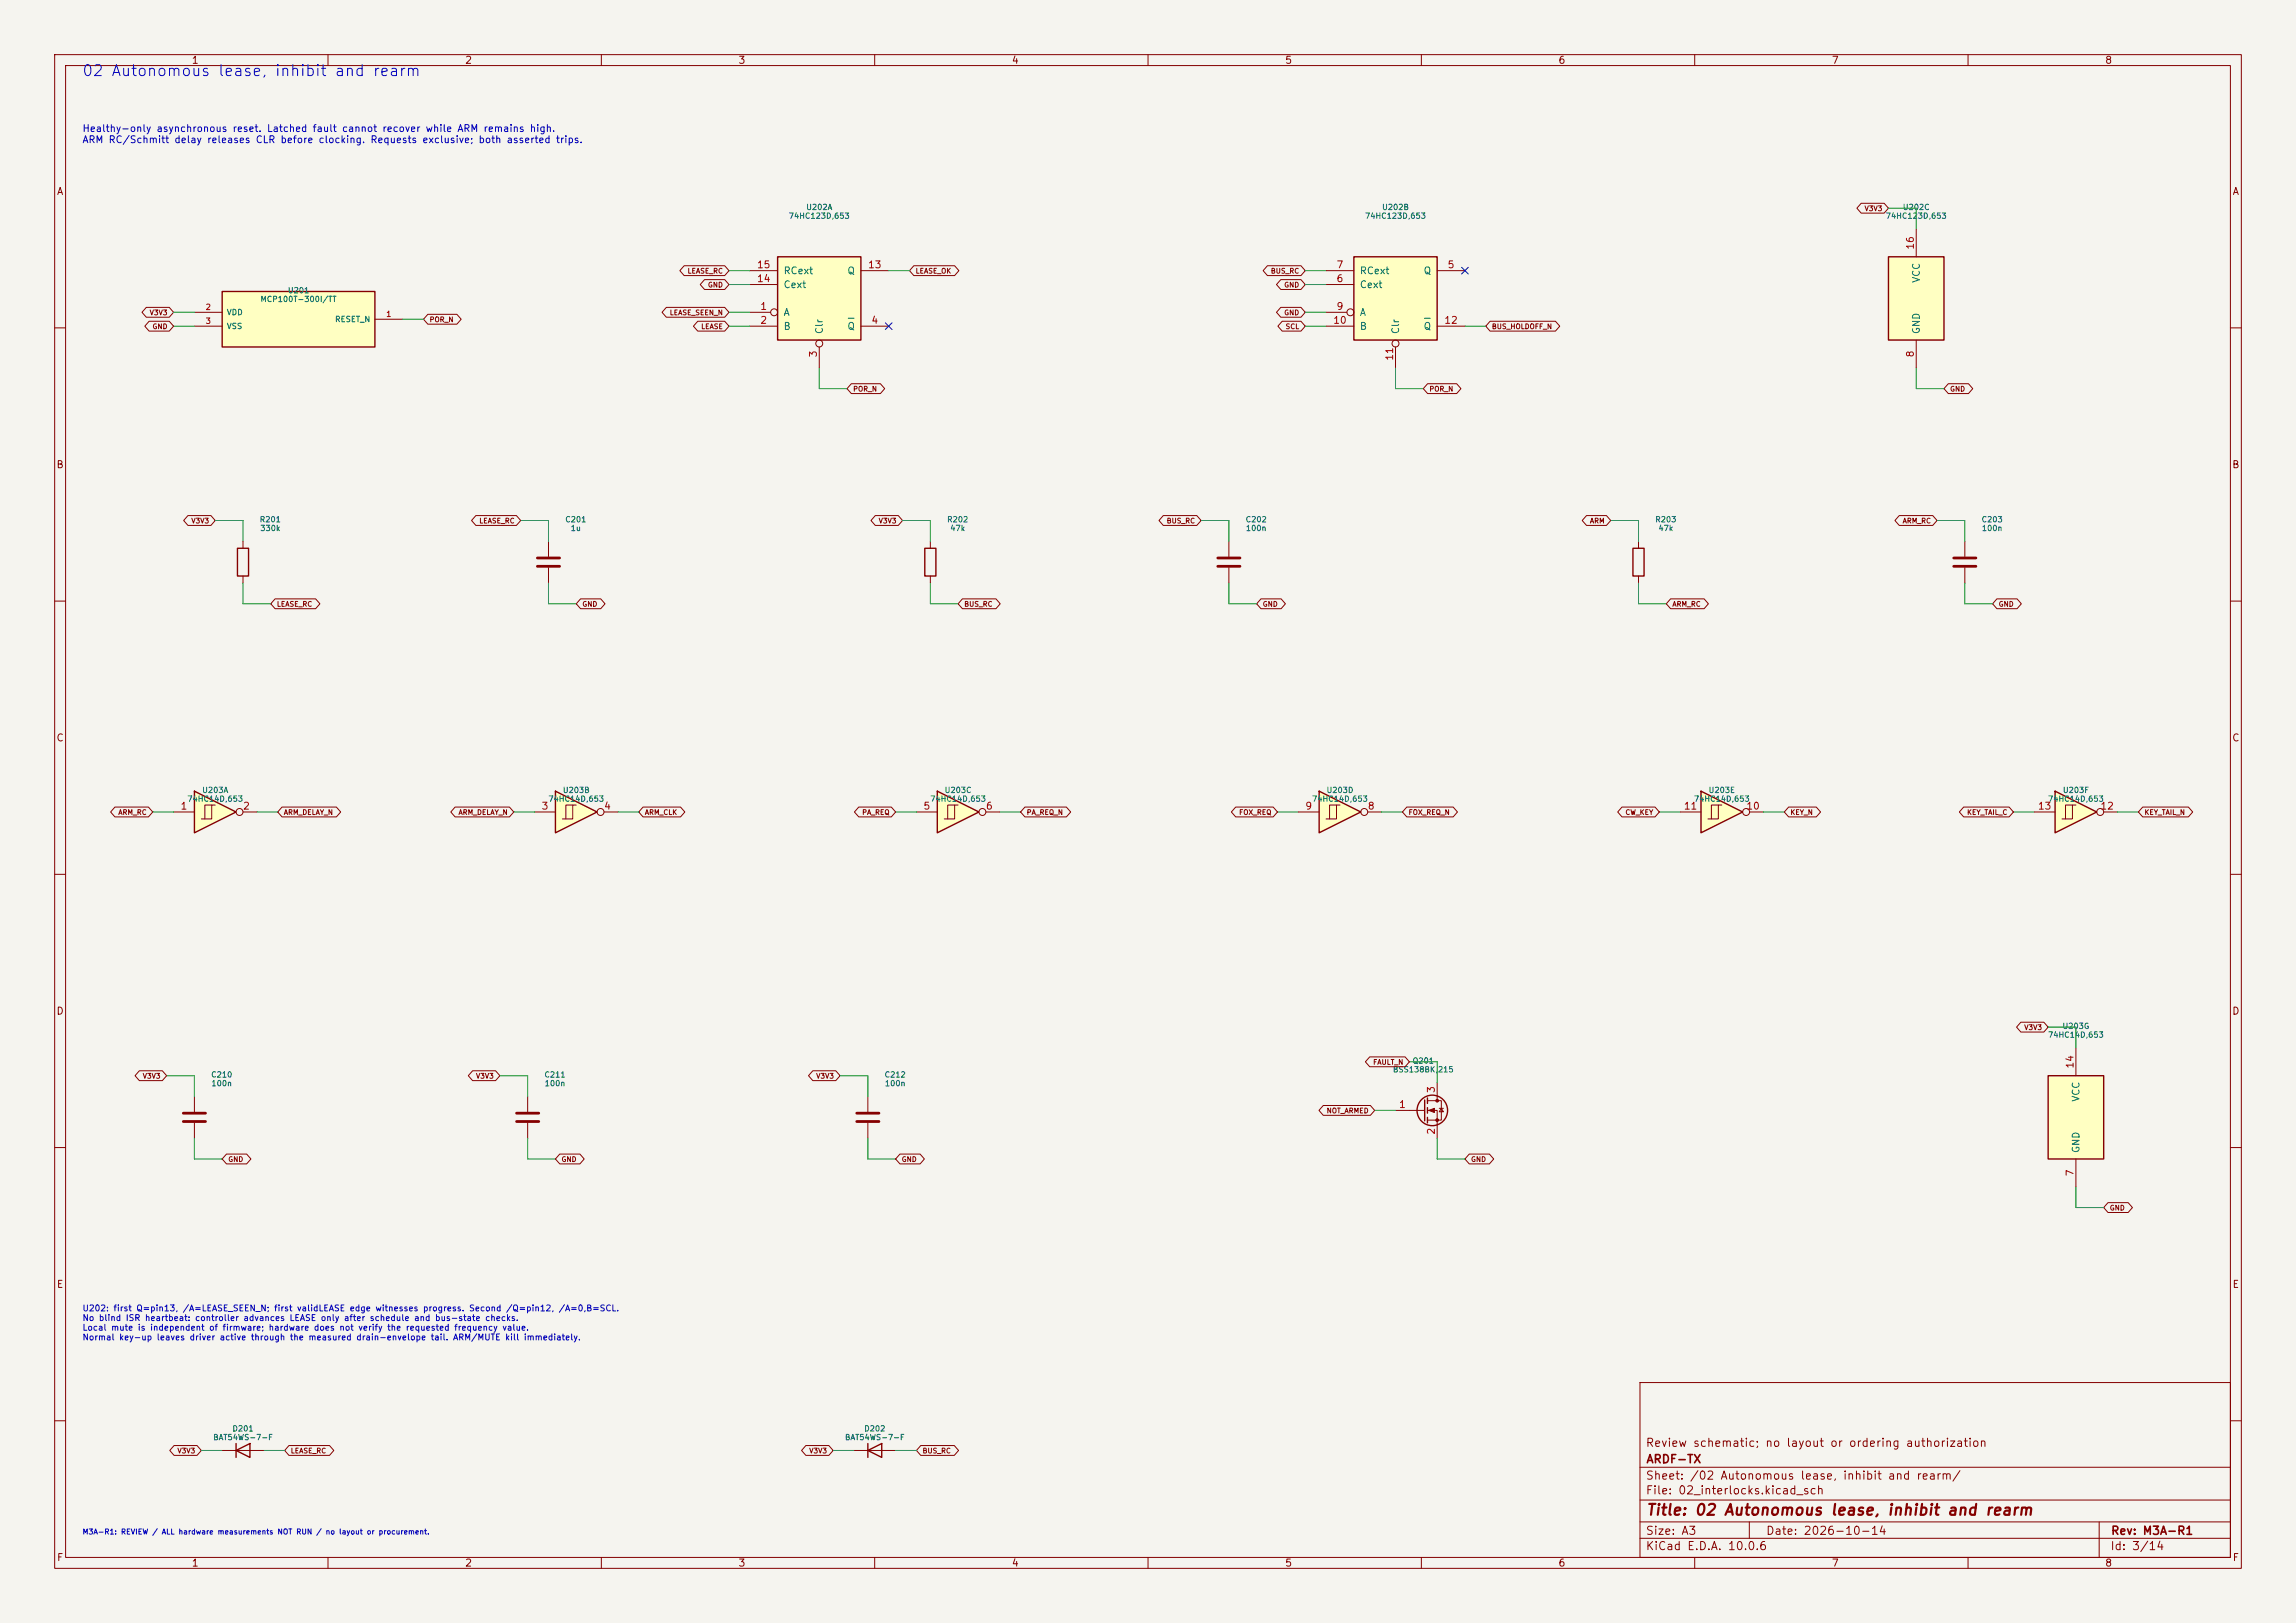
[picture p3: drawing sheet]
<svg xmlns="http://www.w3.org/2000/svg" width="420mm" height="297mm" viewBox="0 0 420 297" stroke-linecap="round" stroke-linejoin="round" font-family="sans-serif">
<defs><g id="words">
<text font-size="2" fill="#0000c2" x="14.9" y="14.4">02 Autonomous lease, inhibit and rearm</text>
<text font-size="2" fill="#840000" x="301" y="277.8">Title: 02 Autonomous lease, inhibit and rearm</text>
<g font-size="1.5" fill="#840000">
<text x="300.9" y="265.1">Review schematic; no layout or ordering authorization</text>
<text x="301" y="268.1">ARDF-TX</text>
<text x="300.9" y="273.8">File: 02_interlocks.kicad_sch</text>
<text x="300.9" y="271.1">Sheet: /02 Autonomous lease, inhibit and rearm/</text>
<text x="300.9" y="281.2">Size: A3</text>
<text x="322.9" y="281.2">Date: 2026-10-14</text>
<text x="386" y="281.2">Rev: M3A-R1</text>
<text x="300.9" y="284">KiCad E.D.A. 10.0.6</text>
<text x="385.9" y="284">Id: 3/14</text>
</g>
<g font-size="1.3" fill="#840000">
<text x="35" y="12">1</text>
<text x="85" y="12">2</text>
<text x="135" y="12">3</text>
<text x="185" y="12">4</text>
<text x="235" y="12">5</text>
<text x="285" y="12">6</text>
<text x="335" y="12">7</text>
<text x="385" y="12">8</text>
<text x="10.3" y="36">A</text>
<text x="408.3" y="36">A</text>
<text x="10.2" y="86">B</text>
<text x="408.2" y="86">B</text>
<text x="10.2" y="136">C</text>
<text x="408.2" y="136">C</text>
<text x="10.2" y="186">D</text>
<text x="408.2" y="186">D</text>
<text x="10.3" y="236">E</text>
<text x="408.3" y="236">E</text>
<text x="10.3" y="286">F</text>
<text x="35" y="287">1</text>
<text x="85" y="287">2</text>
<text x="135" y="287">3</text>
<text x="185" y="287">4</text>
<text x="235" y="287">5</text>
<text x="285" y="287">6</text>
<text x="335" y="287">7</text>
<text x="385" y="287">8</text>
<text x="408.3" y="286">F</text>
</g>
<g font-size="1.3" fill="#0000c2">
<text x="15" y="24.5">Healthy-only asynchronous reset. Latched fault cannot recover while ARM remains high.</text>
<text x="15" y="26.5">ARM RC/Schmitt delay releases CLR before clocking. Requests exclusive; both asserted trips.</text>
</g>
<g font-size="1.3" fill="#a90000">
<text x="350.4" y="45.8" transform="rotate(-90 350.4 45.8)">16</text>
<text x="138.4" y="51.9">14</text>
<text x="138.4" y="49.4">15</text>
<text x="158.7" y="49.4">13</text>
<text x="244.4" y="51.9">6</text>
<text x="244.4" y="49.4">7</text>
<text x="264.7" y="49.4">5</text>
<text x="139" y="57">1</text>
<text x="139" y="59.6">2</text>
<text x="159.3" y="59.6">4</text>
<text x="243.8" y="59.6">10</text>
<text x="244.4" y="57">9</text>
<text x="264.1" y="59.6">12</text>
<text x="149.7" y="65.5" transform="rotate(-90 149.7 65.5)">3</text>
<text x="350.4" y="65.5" transform="rotate(-90 350.4 65.5)">8</text>
<text x="255.1" y="66.1" transform="rotate(-90 255.1 66.1)">11</text>
<text x="32.9" y="148.5">1</text>
<text x="44.4" y="148.5">2</text>
<text x="99" y="148.5">3</text>
<text x="110.4" y="148.5">4</text>
<text x="168.8" y="148.5">5</text>
<text x="180.2" y="148.5">6</text>
<text x="238.7" y="148.5">9</text>
<text x="250.1" y="148.5">8</text>
<text x="307.9" y="148.5">11</text>
<text x="319.3" y="148.5">10</text>
<text x="372.7" y="148.5">13</text>
<text x="384.1" y="148.5">12</text>
<text x="379.6" y="195.6" transform="rotate(-90 379.6 195.6)">14</text>
<text x="255.8" y="203.1">1</text>
<text x="262.8" y="200.1" transform="rotate(-90 262.8 200.1)">3</text>
<text x="262.8" y="207.7" transform="rotate(-90 262.8 207.7)">2</text>
<text x="379.6" y="215.4" transform="rotate(-90 379.6 215.4)">7</text>
</g>
<g font-size="1.3" fill="#006464">
<text x="143.2" y="53">Cext</text>
<text x="143.2" y="50.5">RCext</text>
<text x="154.9" y="50.5">Q</text>
<text x="248.6" y="53">Cext</text>
<text x="248.6" y="50.5">RCext</text>
<text x="260.3" y="50.5">Q</text>
<text x="351.5" y="51.9" transform="rotate(-90 351.5 51.9)">VCC</text>
<text x="143.2" y="58.1">A</text>
<text x="248.6" y="58.1">A</text>
<text x="143.2" y="60.7">B</text>
<text x="150.8" y="61.2" transform="rotate(-90 150.8 61.2)">Clr</text>
<text x="154.9" y="60.7">Q</text>
<text x="248.6" y="60.7">B</text>
<text x="256.2" y="61.2" transform="rotate(-90 256.2 61.2)">Clr</text>
<text x="260.3" y="60.7">Q</text>
<text x="351.5" y="61.2" transform="rotate(-90 351.5 61.2)">GND</text>
<text x="380.7" y="201.7" transform="rotate(-90 380.7 201.7)">VCC</text>
<text x="380.7" y="211.1" transform="rotate(-90 380.7 211.1)">GND</text>
</g>
<g font-size="1.1" fill="#0000c2">
<text x="15" y="240.2">U202: first Q=pin13, /A=LEASE_SEEN_N; first validLEASE edge witnesses progress. Second /Q=pin12, /A=0,B=SCL.</text>
<text x="15" y="242">No blind ISR heartbeat: controller advances LEASE only after schedule and bus-state checks.</text>
<text x="15" y="243.8">Local mute is independent of firmware; hardware does not verify the requested frequency value.</text>
<text x="15" y="245.5">Normal key-up leaves driver active through the measured drain-envelope tail. ARM/MUTE kill immediately.</text>
</g>
<g font-size="1" fill="#006464">
<text x="144.2" y="40.3">74HC123D,653</text>
<text x="147.4" y="38.7">U202A</text>
<text x="249.6" y="40.3">74HC123D,653</text>
<text x="252.7" y="38.7">U202B</text>
<text x="344.8" y="40.3">74HC123D,653</text>
<text x="348" y="38.7">U202C</text>
<text x="52.6" y="53.9">U201</text>
<text x="41.4" y="57.9">VDD</text>
<text x="47.6" y="55.5">MCP100T-300I/TT</text>
<text x="61.2" y="59.2">RESET_N</text>
<text x="41.4" y="60.5">VSS</text>
<text x="47.4" y="95.8">R201</text>
<text x="103.3" y="95.8">C201</text>
<text x="173.2" y="95.8">R202</text>
<text x="227.8" y="95.8">C202</text>
<text x="302.7" y="95.8">R203</text>
<text x="362.4" y="95.8">C203</text>
<text x="47.5" y="97.4">330k</text>
<text x="104.3" y="97.4">1u</text>
<text x="173.7" y="97.4">47k</text>
<text x="227.8" y="97.4">100n</text>
<text x="303.3" y="97.4">47k</text>
<text x="362.4" y="97.4">100n</text>
<text x="34.2" y="146.9">74HC14D,653</text>
<text x="36.9" y="145.3">U203A</text>
<text x="100.2" y="146.9">74HC14D,653</text>
<text x="102.9" y="145.3">U203B</text>
<text x="170.1" y="146.9">74HC14D,653</text>
<text x="172.7" y="145.3">U203C</text>
<text x="239.9" y="146.9">74HC14D,653</text>
<text x="242.6" y="145.3">U203D</text>
<text x="309.8" y="146.9">74HC14D,653</text>
<text x="312.5" y="145.3">U203E</text>
<text x="374.5" y="146.9">74HC14D,653</text>
<text x="377.2" y="145.3">U203F</text>
<text x="374.5" y="190.1">74HC14D,653</text>
<text x="377.2" y="188.5">U203G</text>
<text x="38.5" y="197.4">C210</text>
<text x="99.5" y="197.4">C211</text>
<text x="161.7" y="197.4">C212</text>
<text x="254.7" y="196.5">BSS138BK,215</text>
<text x="258.3" y="194.9">Q201</text>
<text x="38.6" y="199">100n</text>
<text x="99.5" y="199">100n</text>
<text x="161.8" y="199">100n</text>
<text x="38.9" y="263.8">BAT54WS-7-F</text>
<text x="42.4" y="262.2">D201</text>
<text x="154.5" y="263.8">BAT54WS-7-F</text>
<text x="158" y="262.2">D202</text>
</g>
<g font-size="1" fill="#a90000">
<text x="37.5" y="57">2</text>
<text x="37.5" y="59.5">3</text>
<text x="70.5" y="58.2">1</text>
</g>
<text font-size="1" fill="#0000c2" x="15" y="281">M3A-R1: REVIEW / ALL hardware measurements NOT RUN / no layout or procurement.</text>
<g font-size=".9" fill="#840000">
<text x="341" y="38.8">V3V3</text>
<text x="125.7" y="50.3">LEASE_RC</text>
<text x="129.4" y="52.8">GND</text>
<text x="167.4" y="50.3">LEASE_OK</text>
<text x="232.4" y="50.3">BUS_RC</text>
<text x="234.8" y="52.8">GND</text>
<text x="27.3" y="57.9">V3V3</text>
<text x="78.5" y="59.2">POR_N</text>
<text x="122.4" y="57.9">LEASE_SEEN_N</text>
<text x="234.8" y="57.9">GND</text>
<text x="27.8" y="60.4">GND</text>
<text x="128.2" y="60.4">LEASE</text>
<text x="235.1" y="60.4">SCL</text>
<text x="272.8" y="60.4">BUS_HOLDOFF_N</text>
<text x="156" y="71.9">POR_N</text>
<text x="261.4" y="71.9">POR_N</text>
<text x="356.6" y="71.9">GND</text>
<text x="34.9" y="96">V3V3</text>
<text x="87.6" y="96">LEASE_RC</text>
<text x="160.6" y="96">V3V3</text>
<text x="213.3" y="96">BUS_RC</text>
<text x="290.7" y="96">ARM</text>
<text x="347.9" y="96">ARM_RC</text>
<text x="50.6" y="111.2">LEASE_RC</text>
<text x="106.4" y="111.2">GND</text>
<text x="176.3" y="111.2">BUS_RC</text>
<text x="230.9" y="111.2">GND</text>
<text x="305.8" y="111.2">ARM_RC</text>
<text x="365.5" y="111.2">GND</text>
<text x="21.6" y="149.3">ARM_RC</text>
<text x="51.8" y="149.3">ARM_DELAY_N</text>
<text x="83.8" y="149.3">ARM_DELAY_N</text>
<text x="117.9" y="149.3">ARM_CLK</text>
<text x="157.6" y="149.3">PA_REQ</text>
<text x="187.7" y="149.3">PA_REQ_N</text>
<text x="226.6" y="149.3">FOX_REQ</text>
<text x="257.6" y="149.3">FOX_REQ_N</text>
<text x="297.2" y="149.3">CW_KEY</text>
<text x="327.4" y="149.3">KEY_N</text>
<text x="359.7" y="149.3">KEY_TAIL_C</text>
<text x="392.2" y="149.3">KEY_TAIL_N</text>
<text x="370.2" y="188.7">V3V3</text>
<text x="26" y="197.6">V3V3</text>
<text x="87" y="197.6">V3V3</text>
<text x="149.2" y="197.6">V3V3</text>
<text x="251.1" y="195.1">FAULT_N</text>
<text x="242.6" y="203.9">NOT_ARMED</text>
<text x="41.7" y="212.8">GND</text>
<text x="102.6" y="212.8">GND</text>
<text x="164.9" y="212.8">GND</text>
<text x="269" y="212.8">GND</text>
<text x="385.8" y="221.7">GND</text>
<text x="32.4" y="266.2">V3V3</text>
<text x="53.1" y="266.2">LEASE_RC</text>
<text x="147.9" y="266.2">V3V3</text>
<text x="168.7" y="266.2">BUS_RC</text>
</g>
</g></defs>
<path d="M0 0h420v297h-420z" fill="#f5f4ef" stroke="#f5f4ef" stroke-width=".18"/>
<g fill="none" stroke="#840000" stroke-width=".18">
<path d="M10 10h400v277h-400zM12 12h396v273h-396zM60 10v2M110 10v2M160 10v2M210 10v2M260 10v2M310 10v2M360 10v2M10 60h2M408 60h2M10 110h2"/>
<path d="M408 110h2M10 160h2M408 160h2M262.9 198.1v3.3M10 210h2M255.3 203.2h5.3M261.1 201.4h2.6v3.6h-2.6M261.1 203.2h1.8v5.1M263.3 202.8h.7M263.7 202.8l.3 .7h-.7zM408 210h2M300 253h108v32h-108z"/>
<path d="M10 260h2M300 278.5h108M300 274.5h108M300 268.5h108M320 278.5v3M384 278.5v6.5M408 260h2M60 285v2M110 285v2M160 285v2M210 285v2M260 285v2"/>
<path d="M300 281.5h108M310 285v2M360 285v2"/>
</g>
<g fill="none" stroke="#840000" stroke-width=".25">
<path d="M260.6 201.3v3.8M261.1 200.9v1M261.1 202.7v1M261.1 204.5v1"/>
<circle cx="262" cy="203.2" r="2.79"/>
</g>
<g fill="#840000" stroke="#840000" stroke-width=".18">
<path d="M261.4 203.2l1-.4v.8z"/>
<circle cx="262.9" cy="201.4" r=".25"/>
<circle cx="262.9" cy="205" r=".25"/>
</g>
<path d="M247.6 47h15.3v15.2h-15.3z" fill="#ffffc2"/>
<path d="M247.6 47h15.3v15.2h-15.3zM298.7 100.3h2v5.1h-2z" fill="none" stroke="#840000" stroke-width=".25"/>
<g fill="none" stroke="#840000" stroke-width=".18">
<path d="M242.6 49.5h5M242.6 52.1h5M242.6 57.2h3.8M242.6 59.7h5M262.9 49.5h5.1M262.9 59.7h5.1M255.3 63.5v3.8M299.7 99.1v1.2M299.7 105.4v1.3"/>
<circle cx="247" cy="57.1" r=".63"/>
<circle cx="255.3" cy="62.9" r=".63"/>
</g>
<path d="M260.6 58.2h1" fill="none" stroke="#006464" stroke-width=".18"/>
<path d="M375.9 144.8l7.6 3.8-7.6 3.8z" fill="#ffffc2"/>
<path d="M375.9 144.8l7.6 3.8-7.6 3.8z" fill="none" stroke="#840000" stroke-width=".25"/>
<g fill="none" stroke="#840000" stroke-width=".18">
<path d="M372.1 148.6h3.8M379.1 147.3h-1.3v2.6M379.7 147.3h-.6v2.6h-1.9M384.8 148.6h2.5M158.7 200.7v2.8M158.7 205.5v2.8"/>
<circle cx="384.2" cy="148.6" r=".63"/>
</g>
<path d="M156.7 203.7h4.1M156.7 205.2h4.1" fill="none" stroke="#840000" stroke-width=".51"/>
<path d="M345.4 47h10.2v15.2h-10.2z" fill="#ffffc2"/>
<path d="M345.4 47h10.2v15.2h-10.2z" fill="none" stroke="#840000" stroke-width=".25"/>
<path d="M350.5 41.9v5.1M350.5 62.2v5.1M359.4 99.1v2.8M359.4 103.9v2.8" fill="none" stroke="#840000" stroke-width=".18"/>
<path d="M357.4 102.1h4M357.4 103.6h4" fill="none" stroke="#840000" stroke-width=".51"/>
<path d="M311.1 144.8l7.7 3.8-7.7 3.8z" fill="#ffffc2"/>
<path d="M169.2 100.3h2v5.1h-2zM311.1 144.8l7.7 3.8-7.7 3.8zM43.2 265.4l2.5-1.2v2.5zM43.2 264.2v2.5" fill="none" stroke="#840000" stroke-width=".25"/>
<g fill="none" stroke="#840000" stroke-width=".18">
<path d="M100.3 99.1v2.8M170.2 99.1v1.2M100.3 103.9v2.8M170.2 105.4v1.3M307.3 148.6h3.8M314.3 147.3h-1.2v2.6M315 147.3h-.7v2.6h-1.9M320 148.6h2.6M96.5 200.7v2.8M96.5 205.5v2.8M40.6 265.4h7.7"/>
<circle cx="319.4" cy="148.6" r=".63"/>
</g>
<path d="M98.3 102.1h4.1M98.3 103.6h4.1M94.5 203.7h4.1M94.5 205.2h4.1" fill="none" stroke="#840000" stroke-width=".51"/>
<path d="M374.6 196.9h10.2v15.2h-10.2z" fill="#ffffc2"/>
<path d="M374.6 196.9h10.2v15.2h-10.2z" fill="none" stroke="#840000" stroke-width=".25"/>
<path d="M379.7 191.8v5.1M379.7 212.1v5.1" fill="none" stroke="#840000" stroke-width=".18"/>
<path d="M40.6 53.3h28v10.2h-28z" fill="#ffffc2"/>
<path d="M40.6 53.3h28v10.2h-28z" fill="none" stroke="#840000" stroke-width=".25"/>
<path d="M35.6 57.2h5M35.6 59.7h5M68.6 58.4h5.1" fill="none" stroke="#840000" stroke-width=".18"/>
<path d="M35.6 144.8l7.6 3.8-7.6 3.8z" fill="#ffffc2"/>
<path d="M43.4 100.3h2.1v5.1h-2.1zM35.6 144.8l7.6 3.8-7.6 3.8z" fill="none" stroke="#840000" stroke-width=".25"/>
<g fill="none" stroke="#840000" stroke-width=".18">
<path d="M44.4 99.1v1.2M224.8 99.1v2.8M44.4 105.4v1.3M224.8 103.9v2.8M31.7 148.6h3.9M38.7 147.3h-1.2v2.6M39.4 147.3h-.7v2.6h-1.9M44.4 148.6h2.6M35.6 200.7v2.8M35.6 205.5v2.8"/>
<circle cx="43.8" cy="148.6" r=".63"/>
</g>
<path d="M222.8 102.1h4M222.8 103.6h4M33.5 203.7h4.1M33.5 205.2h4.1" fill="none" stroke="#840000" stroke-width=".51"/>
<path d="M101.6 144.8l7.6 3.8-7.6 3.8z" fill="#ffffc2"/>
<path d="M101.6 144.8l7.6 3.8-7.6 3.8zM158.7 265.4l2.6-1.2v2.5zM158.7 264.2v2.5" fill="none" stroke="#840000" stroke-width=".25"/>
<g fill="none" stroke="#840000" stroke-width=".18">
<path d="M97.8 148.6h3.8M104.8 147.3h-1.3v2.6M105.4 147.3h-.6v2.6h-1.9M110.5 148.6h2.5M156.2 265.4h7.6"/>
<circle cx="109.9" cy="148.6" r=".63"/>
</g>
<path d="M241.3 144.8l7.6 3.8-7.6 3.8z" fill="#ffffc2"/>
<path d="M241.3 144.8l7.6 3.8-7.6 3.8z" fill="none" stroke="#840000" stroke-width=".25"/>
<g fill="none" stroke="#840000" stroke-width=".18">
<path d="M237.5 148.6h3.8M244.5 147.3h-1.3v2.6M245.1 147.3h-.6v2.6h-1.9M250.2 148.6h2.5"/>
<circle cx="249.6" cy="148.6" r=".63"/>
</g>
<path d="M171.4 144.8l7.7 3.8-7.7 3.8z" fill="#ffffc2"/>
<path d="M171.4 144.8l7.7 3.8-7.7 3.8z" fill="none" stroke="#840000" stroke-width=".25"/>
<g fill="none" stroke="#840000" stroke-width=".18">
<path d="M167.6 148.6h3.8M174.6 147.3h-1.2v2.6M175.3 147.3h-.7v2.6h-1.9M180.3 148.6h2.6"/>
<circle cx="179.7" cy="148.6" r=".63"/>
</g>
<path d="M142.2 47h15.3v15.2h-15.3z" fill="#ffffc2"/>
<path d="M142.2 47h15.3v15.2h-15.3z" fill="none" stroke="#840000" stroke-width=".25"/>
<g fill="none" stroke="#840000" stroke-width=".18">
<path d="M340.5 37.2h4.2l.7 .9-.7 .9h-4.2l-.8-.9zM26.8 56.2h4.2l.7 1-.7 .9h-4.2l-.8-.9zM27.3 58.8h3.7l.7 .9-.7 .9h-3.7l-.8-.9zM78.3 57.5h5.3l.8 .9-.8 .9h-5.3l-.8-.9zM121.9 56.2h10.7l.7 1-.7 .9h-10.7l-.8-.9zM125.1 48.6h7.5l.7 .9-.7 .9h-7.5l-.7-.9zM127.6 58.8h5l.7 .9-.7 .9h-5l-.8-.9zM128.9 51.2h3.7l.7 .9-.7 .9h-3.7l-.8-.9zM137.2 57.2h3.8M137.2 59.7h5M137.2 49.5h5M137.2 52.1h5"/>
<path d="M157.5 59.7h5.1M157.5 49.5h5.1M167.2 48.6h7.4l.8 .9-.8 .9h-7.4l-.8-.9zM231.8 48.6h6.2l.8 .9-.8 .9h-6.2l-.7-.9zM234.3 51.2h3.7l.8 .9-.8 .9h-3.7l-.8-.9zM234.3 56.2h3.7l.8 1-.8 .9h-3.7l-.8-.9zM234.5 58.8h3.5l.8 .9-.8 .9h-3.5l-.7-.9zM272.6 58.8h11.9l.8 .9-.8 .9h-11.9l-.8-.9zM149.9 63.5v3.8M155.7 70.2h5.3l.8 .9-.8 .9h-5.3l-.8-.9zM261.1 70.2h5.4l.7 .9-.7 .9h-5.4l-.8-.9zM356.4 70.2h3.7l.8 .9-.8 .9h-3.7l-.8-.9z"/>
<path d="M34.4 94.3h4.2l.8 1-.8 .9h-4.2l-.8-.9zM87 94.3h7.5l.7 1-.7 .9h-7.5l-.7-.9zM160.1 94.3h4.2l.8 1-.8 .9h-4.2l-.8-.9zM212.8 94.3h6.1l.8 1-.8 .9h-6.1l-.8-.9zM290.2 94.3h3.7l.7 1-.7 .9h-3.7l-.8-.9zM347.4 94.3h6.1l.8 1-.8 .9h-6.1l-.8-.9zM50.3 109.6h7.4l.8 .9-.8 .9h-7.4l-.8-.9zM106.2 109.6h3.7l.8 .9-.8 .9h-3.7l-.8-.9zM176 109.6h6.2l.8 .9-.8 .9h-6.2l-.7-.9zM230.7 109.6h3.6l.8 .9-.8 .9h-3.6l-.8-.9zM305.6 109.6h6.1l.8 .9-.8 .9h-6.1l-.8-.9zM365.3 109.6h3.7l.8 .9-.8 .9h-3.7l-.8-.9z"/>
<path d="M21 147.7h6.2l.7 .9-.7 .9h-6.2l-.8-.9zM51.6 147.7h9.9l.8 .9-.8 .9h-9.9l-.8-.9zM83.2 147.7h10l.8 .9-.8 .9h-10l-.7-.9zM117.6 147.7h6.9l.8 .9-.8 .9h-6.9l-.8-.9zM157.1 147.7h5.9l.8 .9-.8 .9h-5.9l-.8-.9zM187.5 147.7h7.6l.8 .9-.8 .9h-7.6l-.8-.9zM226 147.7h6.9l.8 .9-.8 .9h-6.9l-.8-.9zM257.3 147.7h8.5l.8 .9-.8 .9h-8.5l-.8-.9zM296.7 147.7h6l.8 .9-.8 .9h-6l-.8-.9zM327.2 147.7h5l.8 .9-.8 .9h-5l-.8-.9zM359.2 147.7h8.3l.8 .9-.8 .9h-8.3l-.8-.9zM391.9 147.7h8.4l.8 .9-.8 .9h-8.4l-.7-.9z"/>
<path d="M25.5 195.9h4.2l.8 1-.8 .9h-4.2l-.8-.9zM86.5 195.9h4.2l.7 1-.7 .9h-4.2l-.8-.9zM148.7 195.9h4.2l.8 1-.8 .9h-4.2l-.8-.9zM250.5 193.4h6.5l.8 .9-.8 .9h-6.5l-.7-.9zM369.7 187.1h4.2l.7 .9-.7 .9h-4.2l-.8-.9zM41.4 211.2h3.7l.8 .9-.8 .9h-3.7l-.8-.9zM102.4 211.2h3.7l.8 .9-.8 .9h-3.7l-.8-.9zM164.6 211.2h3.7l.8 .9-.8 .9h-3.7l-.8-.9zM242.1 202.3h8.6l.8 .9-.8 .9h-8.6l-.8-.9zM268.8 211.2h3.6l.8 .9-.8 .9h-3.6l-.8-.9zM385.6 220.1h3.7l.8 .9-.8 .9h-3.7l-.8-.9zM31.8 264.5h4.2l.8 .9-.8 .9h-4.2l-.7-.9z"/>
<path d="M52.9 264.5h7.4l.8 .9-.8 .9h-7.4l-.8-.9zM147.4 264.5h4.2l.8 .9-.8 .9h-4.2l-.8-.9zM168.4 264.5h6.2l.7 .9-.7 .9h-6.2l-.8-.9z"/>
<circle cx="141.6" cy="57.1" r=".63"/>
<circle cx="149.9" cy="62.9" r=".63"/>
</g>
<path d="M155.2 58.2h1" fill="none" stroke="#006464" stroke-width=".18"/>
<g fill="none" stroke="#009600" stroke-width=".18">
<path d="M345.4 38.1h5.1v3.8M31.7 57.2h3.9M31.7 59.7h3.9M73.7 58.4h3.8M133.3 57.2h3.9M133.3 49.5h3.9M133.3 59.7h3.9M133.3 52.1h3.9M162.6 49.5h3.8M238.8 57.2h3.8M238.8 49.5h3.8M238.8 59.7h3.8"/>
<path d="M238.8 52.1h3.8M268 59.7h3.8M149.9 67.3v3.8h5M255.3 67.3v3.8h5M350.5 67.3v3.8h5.1M39.4 95.3h5v3.8M95.2 95.3h5.1v3.8M165.1 95.3h5.1v3.8M219.7 95.3h5.1v3.8M294.6 95.3h5.1v3.8M354.3 95.3h5.1v3.8M44.4 106.7v3.8h5.1"/>
<path d="M100.3 106.7v3.8h5.1M170.2 106.7v3.8h5.1M224.8 106.7v3.8h5.1M299.7 106.7v3.8h5.1M359.4 106.7v3.8h5.1M27.9 148.6h3.8M47 148.6h3.8M94 148.6h3.8M113 148.6h3.8M163.8 148.6h3.8M182.9 148.6h3.8M233.7 148.6h3.8"/>
<path d="M252.7 148.6h3.8M303.5 148.6h3.8M322.6 148.6h3.8M368.3 148.6h3.8M387.3 148.6h3.9M30.5 196.9h5.1v3.8M91.4 196.9h5.1v3.8M153.7 196.9h5v3.8M257.8 194.3h5.1v3.8M374.6 188h5.1v3.8M35.6 208.3v3.8h5M96.5 208.3v3.8h5.1"/>
<path d="M158.7 208.3v3.8h5.1M251.5 203.2h3.8M262.9 208.3v3.8h5.1M379.7 217.2v3.8h5.1M36.8 265.4h3.8M48.3 265.4h3.8M152.4 265.4h3.8M163.8 265.4h3.8"/>
</g>
<path d="M162 59.1l1.2 1.2M163.2 59.1l-1.2 1.2M267.4 48.9l1.2 1.2M268.6 48.9l-1.2 1.2" fill="none" stroke="#000084" stroke-width=".18"/>
<use href="#words"/>
</svg>
